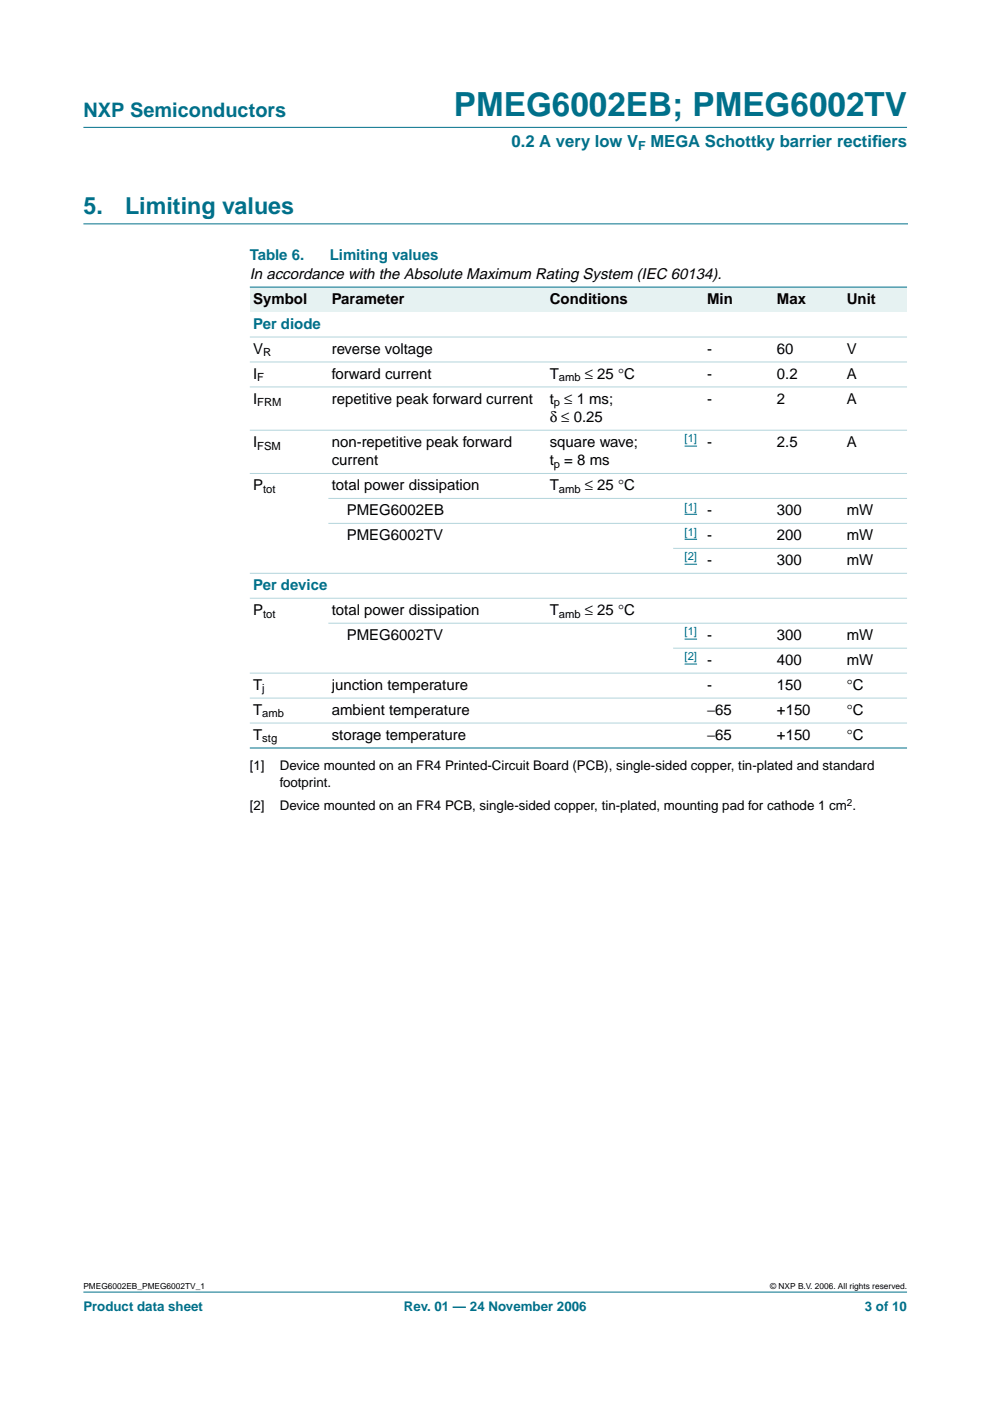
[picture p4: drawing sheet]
<svg xmlns="http://www.w3.org/2000/svg" width="210mm" height="297mm" viewBox="0 0 210 297" stroke-linecap="round" stroke-linejoin="round" font-family="sans-serif">
<defs><g id="words">
<text font-size="7.1" fill="#00708a" x="96.2" y="24.7">PMEG6002EB; PMEG6002TV</text>
<g font-size="4.9" fill="#00708a">
<text x="17.7" y="45.5">5.</text>
<text x="26.5" y="45.5">Limiting values</text>
</g>
<text font-size="4.2" fill="#00708a" x="17.7" y="24.9">NXP Semiconductors</text>
<g font-size="3.5" fill="#00708a">
<text x="108.5" y="31.1">0.2 A very low V</text>
<text x="137.9" y="31.1">MEGA Schottky barrier rectif</text>
<text x="184.9" y="31.1">iers</text>
</g>
<g font-size="3.2" fill="#00708a">
<text x="53" y="55.2">Table 6.</text>
<text x="69.9" y="55.2">Limiting values</text>
<text x="53.7" y="69.7">Per diode</text>
<text x="53.7" y="125.1">Per device</text>
</g>
<g font-size="3.2">
<text x="53" y="59.1">In accordance with the Absolute Maximum Rating System (IEC 60134).</text>
<text x="53.7" y="64.4">Symbol</text>
<text x="70.3" y="64.4">Parameter</text>
<text x="116.6" y="64.4">Conditions</text>
<text x="149.9" y="64.4">Min</text>
<text x="164.7" y="64.4">Max</text>
<text x="179.5" y="64.4">Unit</text>
<text x="53.7" y="75">V</text>
<text x="70.3" y="75">reverse voltage</text>
<text x="149.9" y="75">-</text>
<text x="164.7" y="75">60</text>
<text x="179.5" y="75">V</text>
<text x="53.7" y="80.3">I</text>
<text x="70.3" y="80.3">forward current</text>
<text x="116.6" y="80.3">T</text>
<text x="124" y="80.3">≤ 25 °C</text>
<text x="149.9" y="80.3">-</text>
<text x="164.7" y="80.3">0.2</text>
<text x="179.5" y="80.3">A</text>
<text x="53.7" y="85.6">I</text>
<text x="70.3" y="85.6">repetitive peak forward current</text>
<text x="116.6" y="89.4">δ ≤ 0.25</text>
<text x="116.6" y="85.6">t ≤ 1 ms;</text>
<text x="149.9" y="85.6">-</text>
<text x="164.7" y="85.6">2</text>
<text x="179.5" y="85.6">A</text>
<text x="53.7" y="94.7">I</text>
<text x="70.3" y="94.7">non-repetitive peak forward</text>
<text x="116.6" y="94.7">square wave;</text>
<text x="149.9" y="94.7">-</text>
<text x="164.7" y="94.7">2.5</text>
<text x="179.5" y="94.7">A</text>
<text x="70.3" y="98.6">current</text>
<text x="116.6" y="98.6">t = 8 ms</text>
<text x="53.7" y="103.9">P</text>
<text x="70.3" y="103.9">total power dissipation</text>
<text x="116.6" y="103.9">T</text>
<text x="124" y="103.9">≤ 25 °C</text>
<text x="73.5" y="109.2">PMEG6002EB</text>
<text x="149.9" y="109.2">-</text>
<text x="164.7" y="109.2">300</text>
<text x="179.5" y="109.2">mW</text>
<text x="73.5" y="114.5">PMEG6002TV</text>
<text x="149.9" y="114.5">-</text>
<text x="149.9" y="119.8">-</text>
<text x="164.7" y="114.5">200</text>
<text x="164.7" y="119.8">300</text>
<text x="179.5" y="114.5">mW</text>
<text x="179.5" y="119.8">mW</text>
<text x="53.7" y="130.4">P</text>
<text x="70.3" y="130.4">total power dissipation</text>
<text x="116.6" y="130.4">T</text>
<text x="124" y="130.4">≤ 25 °C</text>
<text x="73.5" y="135.7">PMEG6002TV</text>
<text x="149.9" y="135.7">-</text>
<text x="164.7" y="135.7">300</text>
<text x="179.5" y="135.7">mW</text>
<text x="149.9" y="141">-</text>
<text x="164.7" y="141">400</text>
<text x="179.5" y="141">mW</text>
<text x="53.7" y="146.2">T</text>
<text x="70.3" y="146.2">junction temperature</text>
<text x="149.9" y="146.2">-</text>
<text x="164.7" y="146.2">150</text>
<text x="179.5" y="146.2">°C</text>
<text x="53.7" y="151.5">T</text>
<text x="70.3" y="151.5">ambient temperature</text>
<text x="149.9" y="151.5">−65</text>
<text x="164.7" y="151.5">+150</text>
<text x="179.5" y="151.5">°C</text>
<text x="53.7" y="156.8">T</text>
<text x="70.3" y="156.8">storage temperature</text>
<text x="149.9" y="156.8">−65</text>
<text x="164.7" y="156.8">+150</text>
<text x="179.5" y="156.8">°C</text>
</g>
<g font-size="2.8">
<text x="53" y="163.3">[1]</text>
<text x="59.3" y="163.3">Device mounted on an FR4 Printed-Circuit Board (PCB), single-sided copper, tin-plated and standard</text>
<text x="59.3" y="166.8">footprint.</text>
<text x="53" y="171.8">[2]</text>
<text x="59.3" y="171.8">Device mounted on an FR4 PCB, single-sided copper, tin-plated, mounting pad for cathode 1 cm .</text>
</g>
<g font-size="2.8" fill="#00708a">
<text x="17.7" y="278">Product data sheet</text>
<text x="85.6" y="278">Rev. 01 — 24 November 2006</text>
<text x="183.4" y="278">3 of 10</text>
</g>
<text font-size="2.6" fill="#00708a" x="135.3" y="31.8">F</text>
<g font-size="2.4">
<text x="55.8" y="75.6">R</text>
<text x="54.6" y="80.8">F</text>
<text x="118.5" y="80.8">amb</text>
<text x="54.6" y="86.1">FRM</text>
<text x="117.4" y="86.1">p</text>
<text x="54.6" y="95.3">FSM</text>
<text x="117.4" y="99.2">p</text>
<text x="55.8" y="104.5">tot</text>
<text x="118.5" y="104.5">amb</text>
<text x="55.8" y="130.9">tot</text>
<text x="118.5" y="130.9">amb</text>
<text x="55.6" y="146.8">j</text>
<text x="55.6" y="152.1">amb</text>
<text x="55.6" y="157.4">stg</text>
</g>
<g font-size="2.4" fill="#00f">
<text x="145.1" y="93.8">[1]</text>
<text x="145.1" y="108.2">[1]</text>
<text x="145.1" y="113.5">[1]</text>
<text x="145.1" y="118.8">[2]</text>
<text x="145.1" y="134.7">[1]</text>
<text x="145.1" y="140">[2]</text>
</g>
<text font-size="2.1" x="179.6" y="170.9">2</text>
<g font-size="1.8">
<text x="17.7" y="273.4">PMEG6002EB_PMEG6002TV_1</text>
<text x="163.3" y="273.4">© NXP B.V. 2006. All rights reserved.</text>
</g>
</g></defs>
<g fill="#00708a" stroke="#00708a" stroke-width=".21">
<path d="M17.7 273.9h174.6z"/>
<path d="M17.7 27h174.6z"/>
</g>
<path d="M17.7 47.5h174.7" fill="none" stroke="#00708a" stroke-width=".21"/>
<g fill="#e6f2f2">
<path d="M53 60.9h16.6v5.3h-16.6z" fill-rule="evenodd"/>
<path d="M69.6 60.9h46.3v5.3h-46.3z" fill-rule="evenodd"/>
<path d="M115.9 60.9h26.8v5.3h-26.8z" fill-rule="evenodd"/>
<path d="M142.7 60.9h6.5v5.3h-6.5z" fill-rule="evenodd"/>
<path d="M149.2 60.9h14.8v5.3h-14.8z" fill-rule="evenodd"/>
<path d="M164 60.9h14.8v5.3h-14.8z" fill-rule="evenodd"/>
<path d="M178.8 60.9h13.5v5.3h-13.5z" fill-rule="evenodd"/>
</g>
<path d="M145.1 94.6h2.7M145.1 109h2.7M145.1 114.3h2.7M145.1 119.6h2.7M145.1 135.5h2.7M145.1 140.8h2.7" fill="none" stroke="#00f" stroke-width=".21"/>
<g fill="#00708a" stroke="#00708a" stroke-width=".21">
<path d="M53 60.9h139.3z"/>
<path d="M53 158.6h139.3z"/>
</g>
<g fill="#b3d4db" stroke="#b3d4db" stroke-width=".21">
<path d="M53 71.5h139.3z"/>
<path d="M53 76.7h139.3z"/>
<path d="M53 82h139.3z"/>
<path d="M53 91.2h139.3z"/>
<path d="M53 100.4h139.3z"/>
<path d="M69.6 105.7h122.7z"/>
<path d="M69.6 111h122.7z"/>
<path d="M142.7 116.3h49.6z"/>
<path d="M53 121.5h139.3z"/>
<path d="M53 126.8h139.3z"/>
<path d="M69.6 132.1h122.7z"/>
<path d="M142.7 137.4h49.6z"/>
<path d="M53 142.7h139.3z"/>
<path d="M53 148h139.3z"/>
<path d="M53 153.3h139.3z"/>
</g>
<use href="#words"/>
</svg>
